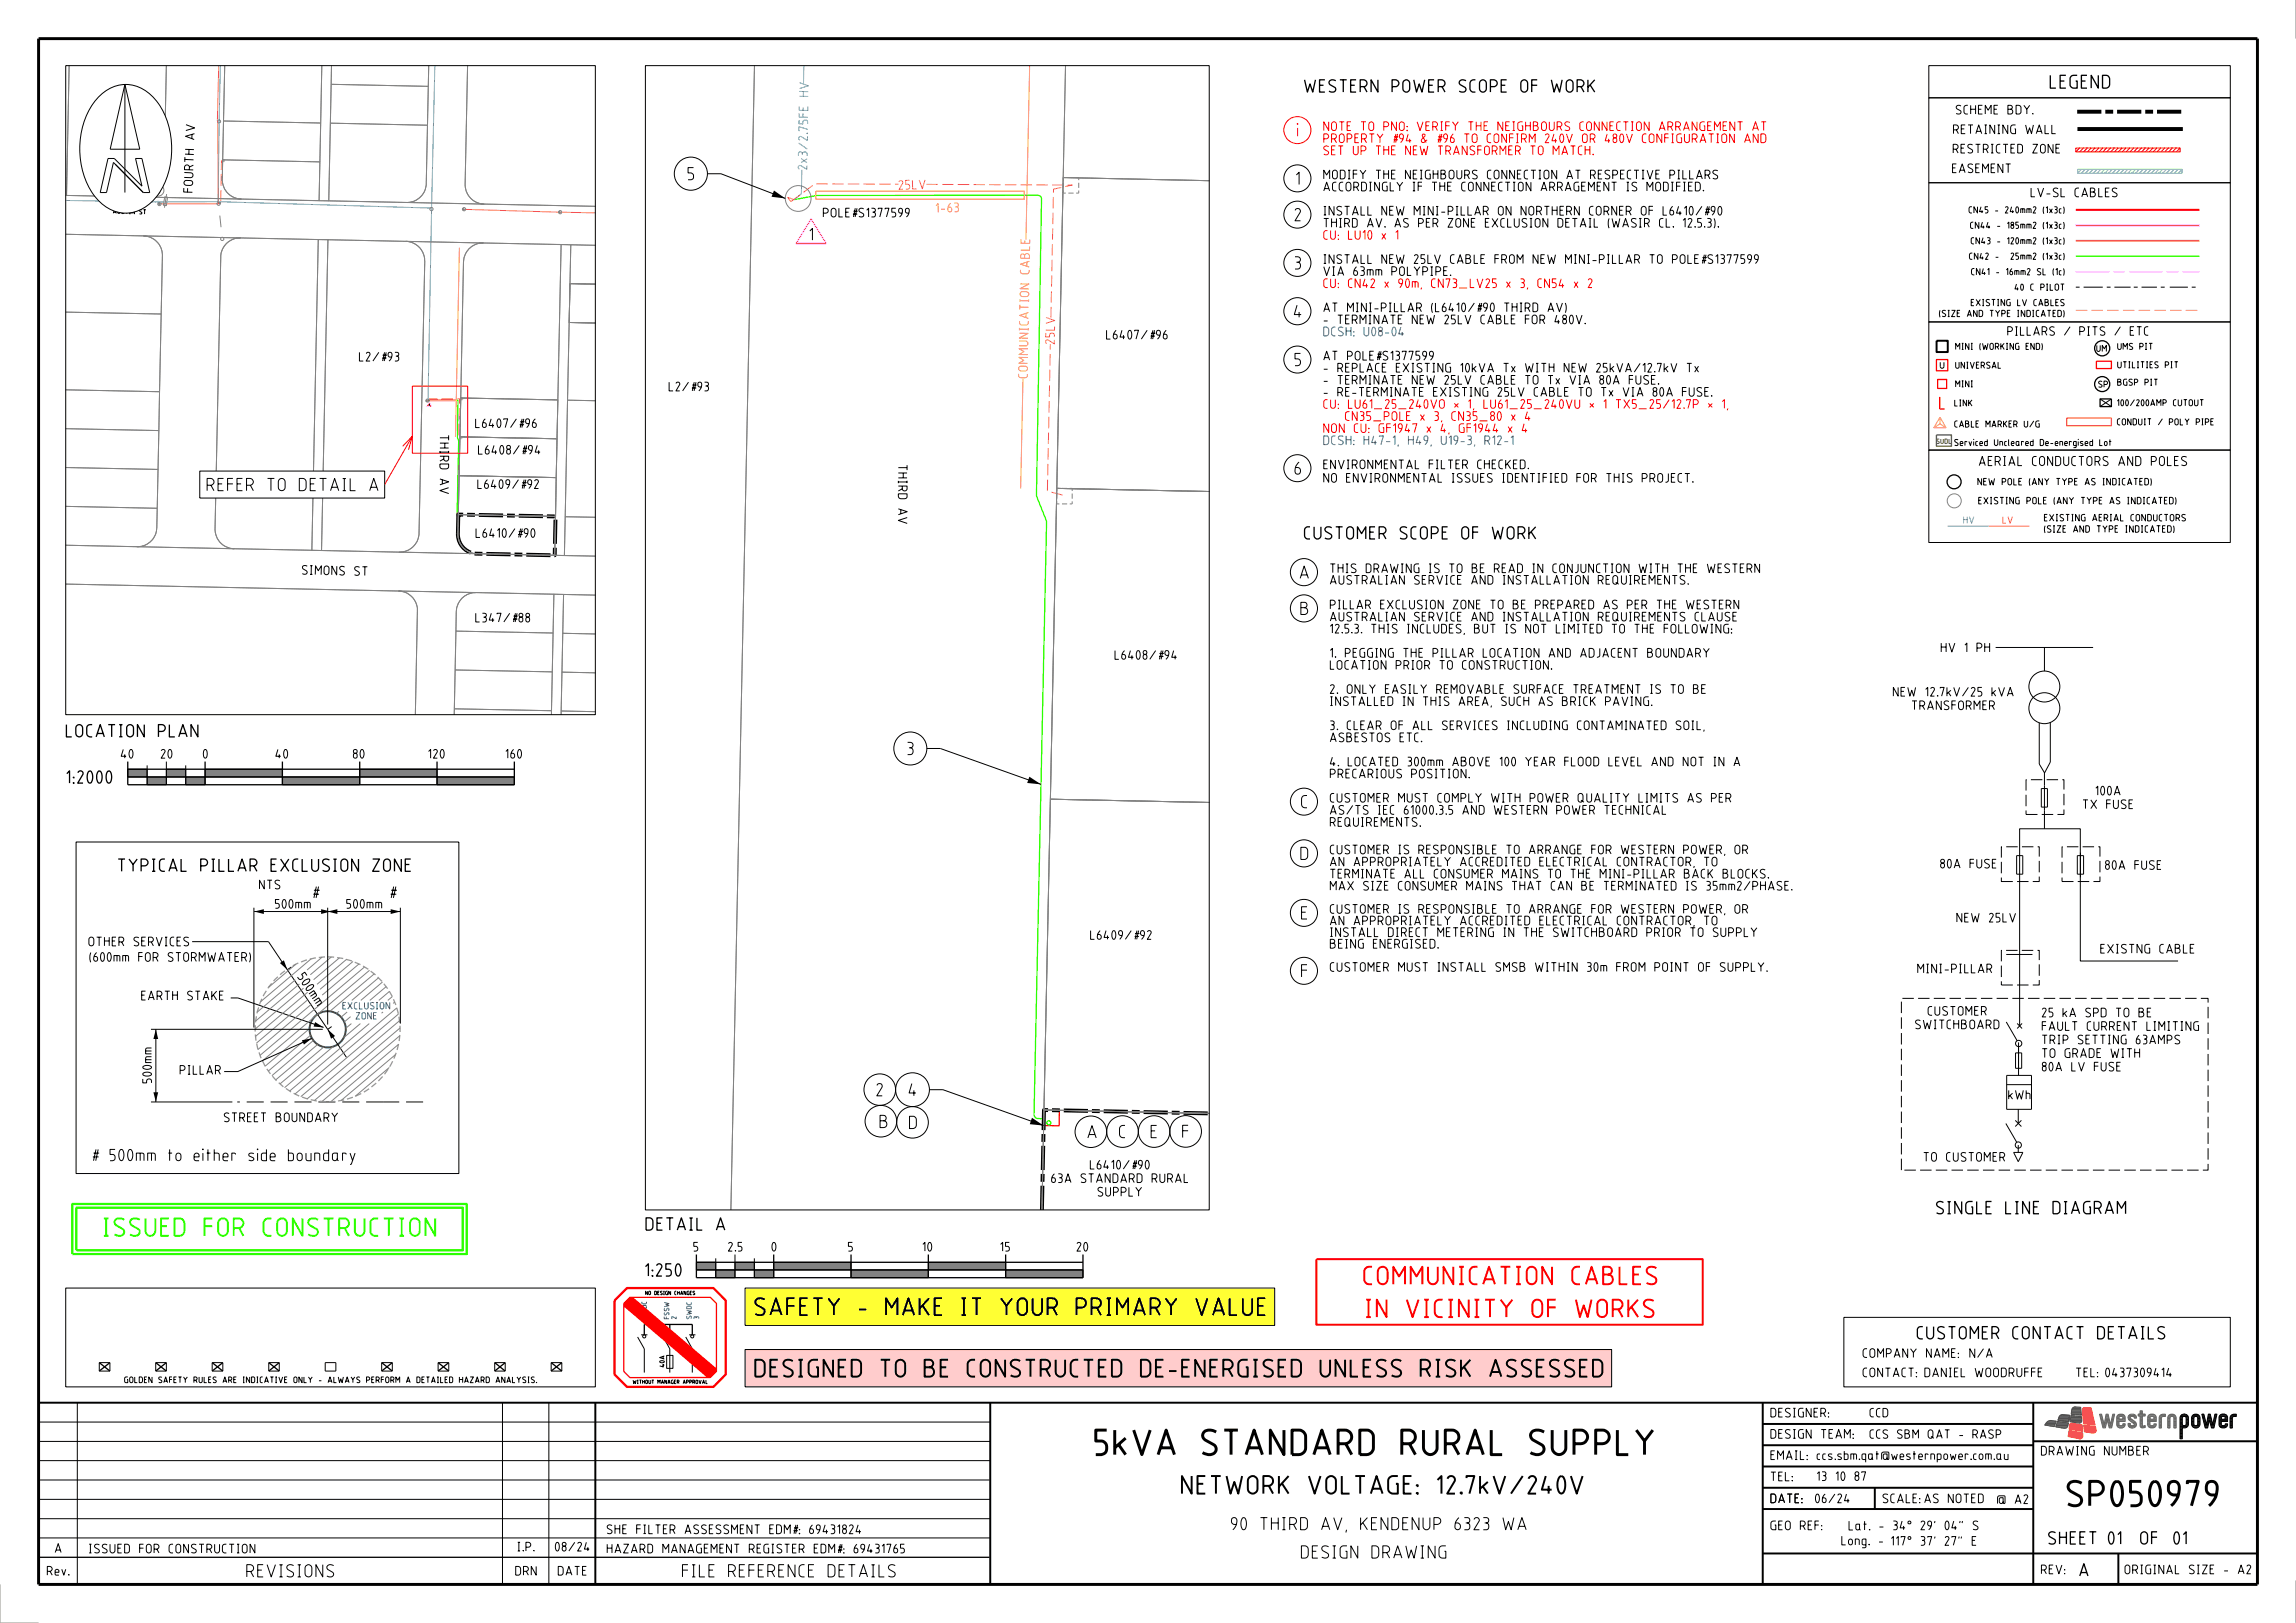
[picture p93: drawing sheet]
<svg xmlns="http://www.w3.org/2000/svg" width="594mm" height="420mm" viewBox="0 0 594 420" stroke-linecap="round" stroke-linejoin="round" font-family="sans-serif">
<defs><g id="words">
<g font-size="7">
<text x="275.3" y="376.7">5kVA STANDARD RURAL SUPPLY</text>
<text x="532.3" y="390">SP050979</text>
</g>
<text font-size="5" fill="#3f0" x="26.6" y="320">ISSUED FOR CONSTRUCTION</text>
<g font-size="5" fill="#f00">
<text x="352.7" y="332.6">COMMUNICATION CABLES</text>
<text x="353.2" y="341.1">IN VICINITY OF WORKS</text>
</g>
<text font-size="5" x="290.8" y="386.7">NETWORK VOLTAGE: 12.7kV/240V</text>
<g font-size="4.8">
<text x="195.2" y="340.6">SAFETY - MAKE IT YOUR PRIMARY VALUE</text>
<text x="195.2" y="356.5">DESIGNED TO BE CONSTRUCTED DE-ENERGISED UNLESS RISK ASSESSED</text>
</g>
<text font-size="3.6" x="530.3" y="23">LEGEND</text>
<g font-size="3.5">
<text x="337.3" y="24">WESTERN POWER SCOPE OF WORK</text>
<text x="177.9" y="46.7">5</text>
<text x="335.2" y="47.9">1</text>
<text x="334.9" y="57.3">2</text>
<text x="334.9" y="69.8">3</text>
<text x="334.7" y="82.3">4</text>
<text x="334.9" y="94.8">5</text>
<text x="334.9" y="122.9">6</text>
<text x="53.4" y="127.2">REFER TO DETAIL A</text>
<text x="337.3" y="139.7">CUSTOMER SCOPE OF WORK</text>
<text x="336.2" y="149.8">A</text>
<text x="336.4" y="159.2">B</text>
<text x="17" y="190.8">LOCATION PLAN</text>
<text x="234.6" y="195.4">3</text>
<text x="17.1" y="202.8">1:2000</text>
<text x="336.6" y="209.2">C</text>
<text x="30.4" y="225.6">TYPICAL PILLAR EXCLUSION ZONE</text>
<text x="336.4" y="222.6">D</text>
<text x="336.6" y="238">E</text>
<text x="336.6" y="253">F</text>
<text x="226.7" y="283.7">2</text>
<text x="235" y="283.7">4</text>
<text x="227.5" y="292">B</text>
<text x="235.1" y="292.2">D</text>
<text x="281.3" y="294.6">A</text>
<text x="289.5" y="294.6">C</text>
<text x="297.6" y="294.6">E</text>
<text x="305.8" y="294.5">F</text>
<text x="500.9" y="314.3">SINGLE LINE DIAGRAM</text>
<text x="167" y="318.5">DETAIL A</text>
<text x="166.8" y="330.4">1:250</text>
<text x="495.9" y="346.6">CUSTOMER CONTACT DETAILS</text>
<text x="302.1" y="396.1">90 THIRD AV, KENDENUP 6323 WA</text>
<text x="529.9" y="399.7">SHEET</text>
<text x="545.3" y="399.7">01</text>
<text x="555.2" y="399.7">OF01</text>
<text x="321.1" y="403.4">DESIGN DRAWING</text>
<text x="537.9" y="408">A</text>
<text x="63.7" y="408.2">REVISIONS</text>
<text x="176.4" y="408.2">FILE REFERENCE DETAILS</text>
</g>
<text font-size="3.5" fill="#f00" x="335.5" y="35.4">i</text>
<g font-size="3.3">
<text x="209.3" y="62.3">1</text>
<text x="80.7" y="232.5">#</text>
<text x="100.7" y="232.5">#</text>
<text x="23.7" y="300.5"># 500mm to either side boundary</text>
</g>
<text font-size="2.6" x="511.9" y="120.6">AERIAL CONDUCTORS AND POLES</text>
<g font-size="2.5" fill="#39f">
<text x="209.2" y="25.1" transform="rotate(-89 209.2 25.1)">HV</text>
<text x="209.1" y="32.2" transform="rotate(-89 209.1 32.2)">5 FE</text>
<text x="208.9" y="44" transform="rotate(-89 208.9 44)">2 x 3 / 2 .7</text>
</g>
<g font-size="2.5">
<text x="506" y="29.6">SCHEME BDY.</text>
<text x="505.3" y="34.7">RETAINING WALL</text>
<text x="50.4" y="36.2" transform="rotate(-88 50.4 36.2)">A V</text>
<text x="505.2" y="39.7">RESTRICTED ZONE</text>
<text x="342.4" y="46.4">MODIFY THE NEIGHBOURS CONNECTION AT RESPECTIVE PILLARS</text>
<text x="505" y="44.8">EASEMENT</text>
<text x="49.9" y="49.9" transform="rotate(-88 49.9 49.9)">FOURT H</text>
<text x="342.4" y="49.5">ACCORDINGLY IF THE CONNECTION ARRAGEMENT IS MODIFIED.</text>
<text x="525.3" y="51.1">LV-SL CABLES</text>
<text x="212.9" y="56.3">POLE#S1377599</text>
<text x="342.4" y="58.9">THIRD AV. AS PER ZONE EXCLUSION DETAIL (WASIR CL. 12.5.3).</text>
<text x="342.4" y="55.8">INSTALL NEW MINI-PILLAR ONNORTHERN CORNER OF L6410/#90</text>
<text x="342.4" y="71.4">VIA 63mm POLYPIPE.</text>
<text x="342.4" y="68.3">INSTALL NEW 25LV CABLE FROM NEW MINI-PILLAR TO POLE#S1377599</text>
<text x="342.4" y="83.9">- TERMINATE NEW 25LV CABLE FOR 480V.</text>
<text x="342.4" y="80.8">AT MINI-PILLAR (</text>
<text x="371.2" y="80.8">L6410/#90THIRD AV)</text>
<text x="286.1" y="87.9">L6407/#96</text>
<text x="92.9" y="93.5">L2/#93</text>
<text x="342.4" y="93.3">AT POLE#S1377599</text>
<text x="173" y="101.3">L2/#93</text>
<text x="342.4" y="99.5">- TERMINATE NEW 25LV CABLE TO Tx VIA 80A FUSE.</text>
<text x="342.4" y="96.4">- REPLACE EXISTING 10kVA Tx WITH NEW 25kVA/12.7kV Tx</text>
<text x="342.4" y="102.7">- RE-TERMINATE EXISTING 25LV CABLE TO Tx VIA 80A FUSE.</text>
<text x="113.7" y="112.6" transform="rotate(90 113.7 112.6)">THI</text>
<text x="122.9" y="110.8">L6407/#96</text>
<text x="113.7" y="117.9" transform="rotate(90 113.7 117.9)">RD AV</text>
<text x="123.7" y="117.6">L6408/#94</text>
<text x="232.3" y="120.3" transform="rotate(90 232.3 120.3)">THI</text>
<text x="232.3" y="125.7" transform="rotate(90 232.3 125.7)">RD AV</text>
<text x="342.4" y="124.9">NO ENVIRONMENTAL ISSUES IDENTIFIED FOR THIS PROJECT.</text>
<text x="342.4" y="121.4">ENVIRONMENTAL FILTER CHECKED.</text>
<text x="123.5" y="126.5">L6409/#92</text>
<text x="123" y="139.2">L6410/#90</text>
<text x="78.1" y="148.7" transform="rotate(1 78.1 148.7)">S I MONS</text>
<text x="91.6" y="149" transform="rotate(1 91.6 149)">S T</text>
<text x="344.1" y="148.3">THIS DRAWING IS TO BE READ IN CONJUNCTION WITH THE WESTERN</text>
<text x="344.1" y="151.3">AUSTRALIAN SERVICE AND INSTALLATION REQUIREMENTS.</text>
<text x="123" y="161.1">L347/#88</text>
<text x="344.1" y="160.8">AUSTRALIAN SERVICE AND INSTALLATION REQUIREMENTS CLAUSE</text>
<text x="344.1" y="157.7">PILLAR EXCLUSION ZONE TO BE PREPARED AS PER THE WESTERN</text>
<text x="344.1" y="163.9">12.5.3. THIS INCLUDES, BUT IS NOT LIMITED TO THE FOLLOWING:</text>
<text x="288.3" y="170.7">L6408/#94</text>
<text x="344.1" y="173.3">LOCATION PRIOR TO CONSTRUCTION.</text>
<text x="344.1" y="170.2">1. PEGGING THE PILLAR LOCATION AND ADJACENT BOUNDARY</text>
<text x="502.1" y="168.8">HV 1 PH</text>
<text x="344.1" y="179.6">2. ONLY EASILY REMOVABLE SURFACE TREATMENT IS TO BE</text>
<text x="344.1" y="182.7">INSTALLED IN THIS AREA, SUCH AS BRICK PAVING.</text>
<text x="489.7" y="180.3">NEW 12.7kV/25 kVA</text>
<text x="494.6" y="183.8">TRANSFORMER</text>
<text x="344.1" y="188.9">3. CLEAR OF ALL SERVICES INCLUDING CONTAMINATED SOIL,</text>
<text x="31.3" y="196.3">40</text>
<text x="41.6" y="196.3">20</text>
<text x="52.5" y="196.3">0</text>
<text x="71.3" y="196.3">40</text>
<text x="91.3" y="196.3">80</text>
<text x="110.8" y="196.3">120</text>
<text x="130.8" y="196.3">160</text>
<text x="344.1" y="192.1">ASBESTOS ETC.</text>
<text x="344.1" y="201.4">PRECARIOUS POSITION.</text>
<text x="344.1" y="198.3">4. LOCATED 300mm ABOVE 100 YEAR FLOOD LEVEL AND NOT IN A</text>
<text x="344.1" y="207.7">CUSTOMER MUST COMPLY WITH POWER QUALITY LIMITS AS PER</text>
<text x="538.8" y="209.4">TX FUSE</text>
<text x="542.1" y="205.9">100A</text>
<text x="344.1" y="214">REQUIREMENTS.</text>
<text x="344.1" y="210.8">AS/TS IEC 61000.3.5 AND WESTERN POWER TECHNICAL</text>
<text x="344.1" y="221.1">CUSTOMER IS RESPONSIBLE TO ARRANGE FOR WESTERN POWER, OR</text>
<text x="344.1" y="227.3">TERMINATE ALL CONSUMER MAINS TO THE MINI-PILLAR BACK BLOCKS.</text>
<text x="344.1" y="224.2">AN APPROPRIATELY ACCREDITED ELECTRICAL CONTRACTOR, TO</text>
<text x="501.9" y="224.7">80A FUSE</text>
<text x="544.6" y="225.1">80A FUSE</text>
<text x="67" y="230.1">NTS</text>
<text x="344.1" y="230.5">MAX SIZE CONSUMER MAINS THAT CAN BE TERMINATED IS 35mm2/PHASE.</text>
<text x="71.1" y="235.1">500mm</text>
<text x="89.6" y="235.1">500mm</text>
<text x="344.1" y="239.5">AN APPROPRIATELY ACCREDITED ELECTRICAL CONTRACTOR, TO</text>
<text x="344.1" y="236.5">CUSTOMER IS RESPONSIBLE TO ARRANGE FOR WESTERN POWER, OR</text>
<text x="506.2" y="238.7">NEW 25LV</text>
<text x="22.9" y="244.9">OTHER SERVICES</text>
<text x="282" y="243.2">L6409/#92</text>
<text x="344.1" y="245.5">BEING ENERGISED.</text>
<text x="344.1" y="242.5">INSTALL DIRECT METERING IN THE SWITCHBOARD PRIOR TO SUPPLY</text>
<text x="23.1" y="248.9">(600mm FOR STORMWATER)</text>
<text x="344.1" y="251.5">CUSTOMER MUST INSTALL SMSB WITHIN 30m FROM POINT OF SUPPLY.</text>
<text x="496" y="251.9">MINI-PILLAR</text>
<text x="543.4" y="246.8">EXISTNG CABLE</text>
<text x="76.8" y="252.8" transform="rotate(56 76.8 252.8)">5</text>
<text x="77.8" y="254.3" transform="rotate(56 77.8 254.3)">0</text>
<text x="78.8" y="255.7" transform="rotate(56 78.8 255.7)">0 mm</text>
<text x="36.5" y="258.9">EARTH STAKE</text>
<text x="498.7" y="262.8">CUSTOMER</text>
<text x="528.2" y="263.3">25 kA SPD TO BE</text>
<text x="495.5" y="266.3">SWITCHBOARD</text>
<text x="528.2" y="266.8">FAULT CURRENT LIMITING</text>
<text x="528.2" y="273.8">TO GRADE WITH</text>
<text x="528.2" y="270.3">TRIP SETTING 63AMPS</text>
<text x="39.3" y="280.3" transform="rotate(-90 39.3 280.3)">500mm</text>
<text x="46.5" y="278.1">PILLAR</text>
<text x="528.2" y="277.3">80A LV FUSE</text>
<text x="519.6" y="284.5">kWh</text>
<text x="57.9" y="290.4">STREET BOUNDARY</text>
<text x="282" y="302.6">L6410/#90</text>
<text x="497.6" y="300.6">TO CUSTOMER</text>
<text x="271.9" y="306.1">63A STANDARD RURAL</text>
<text x="283.9" y="309.6">SUPPLY</text>
<text x="179.4" y="323.9">5</text>
<text x="188.3" y="323.9">2.5</text>
<text x="199.6" y="323.9">0</text>
<text x="219.4" y="323.9">5</text>
<text x="238.6" y="323.9">10</text>
<text x="258.8" y="323.9">15</text>
<text x="278.5" y="323.9">20</text>
<text x="481.9" y="351.4">COMPANY NAME: N/A</text>
<text x="481.9" y="356.4">CONTACT:DANIEL WOODRUFFE</text>
<text x="537" y="356.4">TEL:0437309414</text>
<text x="458" y="366.8">DESIGNER:</text>
<text x="458" y="377.8">EMAIL:ccs.sbm.qat@westernpower.com.au</text>
<text x="458" y="372.3">DESIGN TEAM:</text>
<text x="528" y="376.7">DRAWING NUMBER</text>
<text x="458" y="383.3">TEL:</text>
<text x="470" y="383.2">13 10 87</text>
<text x="458" y="389">DATE: 06/24</text>
<text x="458" y="389">DATE:</text>
<text x="487" y="389">SCALE:</text>
<text x="497.8" y="389">AS NOTED</text>
<text x="516.6" y="389.2">@ A2</text>
<text x="458" y="396">GEO REF:</text>
<text x="14.2" y="401.9">A</text>
<text x="23" y="402">ISSUED FOR CONSTRUCTION</text>
<text x="133.8" y="401.5">I.P.</text>
<text x="143.6" y="401.5">08/24</text>
<text x="157" y="397">SHE FILTER ASSESSMENT EDM#: 69431824</text>
<text x="157" y="402">HAZARD MANAGEMENT REGISTER EDM#: 69431765</text>
<text x="476.4" y="399.9">Long. -117° 37' 27&quot; E</text>
<text x="478.2" y="396">Lat. -34° 29' 04&quot; S</text>
<text x="12.1" y="407.7">Rev.</text>
<text x="133.3" y="407.7">DRN</text>
<text x="144.3" y="407.7">DATE</text>
<text x="528" y="407.4">REV:</text>
<text x="549.6" y="407.4">ORIGINAL SIZE - A2</text>
</g>
<g font-size="2.5" fill="#f00">
<text x="342.4" y="33.9">NOTE TO PNO: VERIFY THE NEIGHBOURS CONNECTION ARRANGEMENT AT</text>
<text x="342.4" y="40.2">SET UP THE NEW TRANSFORMER TO MATCH.</text>
<text x="342.4" y="37">PROPERTY #94 &amp; #96 TO CONFIRM 240V OR 480V CONFIGURATION AND</text>
<text x="342.4" y="62">CU: LU10 x 1</text>
<text x="342.4" y="74.5">CU: CN42 x 90m, CN73_LV25 x 3, CN54 x 2</text>
<text x="342.4" y="105.8">CU: LU61_25_240VO * 1, LU61_25_240VU * 1 TX5_25/12.7P * 1,</text>
<text x="342.4" y="112">NON CU: GF1947 x 4, GF1944 x 4</text>
<text x="345.4" y="108.9">CN35_POLE x 3, CN35_80 x 4</text>
</g>
<g font-size="2.5" fill="#f66">
<text x="232.5" y="49.1" transform="rotate(-2 232.5 49.1)">2</text>
<text x="234.2" y="49.1" transform="rotate(-2 234.2 49.1)">5 LV</text>
<text x="272.9" y="89.1" transform="rotate(-89 272.9 89.1)">2</text>
<text x="272.9" y="87.3" transform="rotate(-89 272.9 87.3)">5 LV</text>
</g>
<g font-size="2.5" fill="#ffa032">
<text x="242.1" y="55.1" transform="rotate(-2 242.1 55.1)">1- 6</text>
<text x="246.9" y="54.9" transform="rotate(-2 246.9 54.9)">3</text>
<text x="266.4" y="71" transform="rotate(-89 266.4 71)">CA B LE</text>
<text x="265.9" y="97.9" transform="rotate(-89 265.9 97.9)">COMMUNI CA T I ON</text>
</g>
<g font-size="2.5" fill="#0028fa">
<text x="342.4" y="87">DCSH: U08-04</text>
<text x="342.4" y="115.2">DCSH: H47-1, H49, U19-3, R12-1</text>
</g>
<g font-size="2.4">
<text x="519.3" y="86.9">PILLARS / PITS / ETC</text>
<text x="483.7" y="366.8">CCD</text>
<text x="483.7" y="372.3">CCS SBM QAT - RASP</text>
</g>
<g font-size="1.9">
<text x="511.6" y="125.6">NEW POLE (ANY TYPE AS INDICATED)</text>
<text x="511.8" y="130.5">EXISTING POLE (ANY TYPE AS INDICATED)</text>
<text x="528.8" y="137.8">(SIZE AND TYPE INDICATED)</text>
<text x="528.8" y="134.9">EXISTING AERIAL CONDUCTORS</text>
</g>
<text font-size="1.9" fill="#39f" x="507.9" y="135.5">HV</text>
<text font-size="1.9" fill="#f66" x="518.1" y="135.5">LV</text>
<g font-size="1.9" fill="#0028fa">
<text x="88.6" y="261.2">EXCLUSION</text>
<text x="92" y="263.8">ZONE</text>
</g>
<g font-size="1.8">
<text x="509.3" y="55.2">CN45 - 240mm2 (1x3c)</text>
<text x="509.7" y="59.2">CN44 - 185mm2 (1x3c)</text>
<text x="509.9" y="63.2">CN43 - 120mm2 (1x3c)</text>
<text x="509.4" y="67.2">CN42 -</text>
<text x="510" y="71.2">CN41 - 16mm2 SL (1c)</text>
<text x="519.1" y="67.2">25mm2 (1x3c)</text>
<text x="521.2" y="75.2">40 C PILOT</text>
<text x="501.7" y="82">(SIZE AND TYPE INDICATED)</text>
<text x="509.9" y="79.2">EXISTING LV CABLES</text>
<text x="505.9" y="95.4">UNIVERSAL</text>
<text x="505.9" y="90.5">MINI (WORKING END)</text>
<text x="542.4" y="91">UM</text>
<text x="547.8" y="90.5">UMS PIT</text>
<text x="547.8" y="95.3">UTILITIES PIT</text>
<text x="505.9" y="100.2">MINI</text>
<text x="542.9" y="100.3">SP</text>
<text x="547.8" y="99.8">BGSP PIT</text>
<text x="505.6" y="105.2">LINK</text>
<text x="547.7" y="105.1">100/200AMP CUTOUT</text>
<text x="505.6" y="110.6">CABLE MARKER U/G</text>
<text x="547.7" y="110">CONDUIT / POLY PIPE</text>
<text x="505.6" y="115.4">Serviced Uncleared De-energised Lot</text>
</g>
<text font-size="1.6" x="32.2" y="357.9">GOLDEN SAFETY RULES ARE INDICATIVE ONLY - ALWAYS PERFORM A DETAILED HAZARD ANALYSIS.</text>
<text font-size="1.3" fill="#329932" x="501" y="114.8">SUDL</text>
<g font-size="1.3" fill="#0028fa">
<text x="167.3" y="341.1" transform="rotate(-90 167.3 341.1)">SWDC</text>
<text x="169.2" y="341.1" transform="rotate(-90 169.2 341.1)">1</text>
<text x="173.1" y="341.3" transform="rotate(-90 173.1 341.3)">FSSW</text>
<text x="175" y="341.3" transform="rotate(-90 175 341.3)">2</text>
<text x="178.9" y="341.3" transform="rotate(-90 178.9 341.3)">SWDC</text>
<text x="180.8" y="341.3" transform="rotate(-90 180.8 341.3)">3</text>
</g>
<text font-size="1.3" x="171.9" y="353.8" transform="rotate(-90 171.9 353.8)">40A</text>
<g font-size="1.2">
<text x="29.3" y="55.3" transform="rotate(1 29.3 55.3)">A US T I N</text>
<text x="36" y="55.4" transform="rotate(1 36 55.4)">S T</text>
</g>
<g font-size="1">
<text x="167" y="335.1">NO DESIGN CHANGES</text>
<text x="163.7" y="358.1">WITHOUT MANAGER APPROVAL</text>
</g>
<text font-size=".4" x="111" y="105">1</text>
</g></defs>
<path d="M17 333.3h137v25.6h-137zM25.7 352.6h2.7v2.2h-2.7zM40.3 352.6h2.7v2.2h-2.7zM54.9 352.6h2.7v2.2h-2.7zM69.5 352.6h2.7v2.2h-2.7zM84.1 352.6h2.8v2.2h-2.8zM98.7 352.6h2.8v2.2h-2.8zM113.3 352.6h2.8v2.2h-2.8zM128 352.6h2.7v2.2h-2.7zM142.6 352.6h2.7v2.2h-2.7zM179.1 349.1v6.1" fill="none" stroke="#000" stroke-width=".26"/>
<path d="M491.9 302.8v-44.4h79.4v44.4h-79.4" fill="none" stroke="#000" stroke-width=".26" stroke-dasharray="3 1.1" stroke-linecap="butt"/>
<path d="M166.7 342.7h12.4" fill="none" stroke="#000" stroke-width=".34"/>
<path d="M53.1 199.1h20v2h-20z" fill="#828282"/>
<path d="M53.1 199.1h20v2h-20z" fill="none" stroke="#000" stroke-width=".26"/>
<path d="M73.1 201.1h20v2h-20z" fill="#828282"/>
<path d="M73.1 201.1h20v2h-20z" fill="none" stroke="#000" stroke-width=".26"/>
<path d="M93.1 199.1h20v2h-20z" fill="#828282"/>
<path d="M93.1 199.1h20v2h-20z" fill="none" stroke="#000" stroke-width=".26"/>
<path d="M113.1 201.1h20v2h-20z" fill="#828282"/>
<path d="M113.1 201.1h20v2h-20z" fill="none" stroke="#000" stroke-width=".26"/>
<path d="M48 201.1h5.1v2h-5.1z" fill="#828282"/>
<path d="M48 201.1h5.1v2h-5.1z" fill="none" stroke="#000" stroke-width=".26"/>
<path d="M43 199.1h5v2h-5z" fill="#828282"/>
<path d="M43 199.1h5v2h-5z" fill="none" stroke="#000" stroke-width=".26"/>
<path d="M38.1 201.1h4.9v2h-4.9z" fill="#828282"/>
<path d="M38.1 201.1h4.9v2h-4.9z" fill="none" stroke="#000" stroke-width=".26"/>
<path d="M33.1 199.1h5v2h-5z" fill="#828282"/>
<path d="M33.1 199.1h5v2h-5z" fill="none" stroke="#000" stroke-width=".26"/>
<path d="M200.2 326.7h20v1.9h-20z" fill="#828282"/>
<path d="M200.2 326.7h20v1.9h-20z" fill="none" stroke="#000" stroke-width=".26"/>
<path d="M220.2 328.6h20v2h-20z" fill="#828282"/>
<path d="M220.2 328.6h20v2h-20z" fill="none" stroke="#000" stroke-width=".26"/>
<path d="M240.2 326.7h20v1.9h-20z" fill="#828282"/>
<path d="M240.2 326.7h20v1.9h-20z" fill="none" stroke="#000" stroke-width=".26"/>
<path d="M260.2 328.6h20v2h-20z" fill="#828282"/>
<path d="M260.2 328.6h20v2h-20z" fill="none" stroke="#000" stroke-width=".26"/>
<path d="M195.2 328.6h5v2h-5z" fill="#828282"/>
<path d="M195.2 328.6h5v2h-5z" fill="none" stroke="#000" stroke-width=".26"/>
<path d="M190.1 326.7h5.1v1.9h-5.1z" fill="#828282"/>
<path d="M190.1 326.7h5.1v1.9h-5.1z" fill="none" stroke="#000" stroke-width=".26"/>
<path d="M185.2 328.6h4.9v2h-4.9z" fill="#828282"/>
<path d="M185.2 328.6h4.9v2h-4.9z" fill="none" stroke="#000" stroke-width=".26"/>
<path d="M180.2 326.7h5v1.9h-5z" fill="#828282"/>
<path d="M180.2 326.7h5v1.9h-5zM477 340.9h100v18h-100z" fill="none" stroke="#000" stroke-width=".26"/>
<path d="M118.6 133.2h.5v.4h-.5zM270.1 287.2l4 .2-.1 3.9h-4z" fill="none" stroke="#f00" stroke-width=".34"/>
<g fill="none" stroke="#28ff00" stroke-width=".34">
<path d="M205.5 51.7l5.8-1.1 57.2-.1a.98 .98 0 0 1 1 1.1l-1.4 76.5 2.7 7-3.3 153.3a1.01 1.01 0 0 0 .9 1l1.6 .1M110.5 103.7l.7-.1 7.3 .1-.2 9.6 .4 .8-.4 19.2 .3 .1"/>
<circle cx="118.7" cy="133.5" r=".07"/>
<circle cx="271.4" cy="290.6" r=".53"/>
</g>
<path d="M209.8 56.7l3.9 6.3h-7.7zM111.1 104.3l.4 .8h-.9z" fill="none" stroke="#f0f" stroke-width=".34"/>
<path d="M266.4 17l-2.3 109.5M118.9 64.1l-1.1 48.9" fill="none" stroke="#ffa032" stroke-width=".26"/>
<path d="M118.5 138.2l.1-5 25.1 .4-.2 10.1-20.1-.4a5 5 0 0 1-4.9-5.1M269.6 313.1l.5-25.9 42.7 .9" fill="none" stroke="#000" stroke-width="1" stroke-dasharray="6.3 1 2 1" stroke-linecap="butt"/>
<path d="M211.1 49.5h53.9v2.1h-53.9zM111.2 103.4h6.7v.3h-6.7z" fill="none" stroke="#ffa032" stroke-width=".34"/>
<g fill="none" stroke="#828282" stroke-width=".26">
<path d="M17.9 17l-.7 33.6 20.1 .4a5.1 5.1 0 0 0 5.1-4.9l.6-29.1-.6 29.1a5.1 5.1 0 0 1-5.1 4.9l25.1 .5a5.1 5.1 0 0 1-4.9-5.1l.6-29.4-.3 14.3 25.2 .5 .3-14.8-.7 34.9 2.5 .1 .7-35-.1 4.8 25.1 .5 .1-5.3-.6 30.5a5.1 5.1 0 0 1-5.1 4.9l20.1 .4a5.1 5.1 0 0 1-5-5.1l.7-30.7-.7 30.7a5.1 5.1 0 0 0 5 5.1l28.7 .6-137-2.8h.2zM195.2 17l-6.1 296.1M275.7 17l-6.1 296.1 .5-25.9 42.7 .9-42.7-.9 1.6-80.4 41.1 .9-41.1-.9 1.7-80.4 39.4 .8-39.4-.8 1.7-80.5 37.7 .9-37.7-.9zM57.8 31.3l25.2 .5-.2 10.1-25.2-.5zM85.5 31.9l25.1 .5-.3 15.1a5.1 5.1 0 0 1-5.1 4.9l-20.1-.4zM85.7 21.8l25.1 .5-.2 10.1-25.1-.5zM41.1 52.6h.2v.3h-.2zM41.3 48.5a.49 .49 0 0 0-.5-.1 .49 .49 0 0 0-.3 .5l.6 .5a.48 .48 0 0 1 .1 .7 .48 .48 0 0 1-.7-.1M42.6 50.9l.8 .1-.4 2.2-.7-.1zM43.1 50.2l-.6 3.5M56.8 52.4h.2v.2h-.2zM56.9 55.8l.3 3"/>
<path d="M57.5 41.5v.2M57.5 41.8h.1M57.6 41.4l25.2 .5-.3 10-20.1-.4a5.1 5.1 0 0 1-4.9-5.1zM57.6 41.3l-.1 .1M57.7 41.3h.2M57.7 41.8h.2M58 41.3v.1M58 41.5v.2M58 41.8h.1M119.7 54h.3v.3h-.3zM275.1 47.3v1.3M275.1 49.3v.7h.6"/>
<path d="M275.7 45.9h-.6v.7M276.4 45.9h1.3M276.4 50h1.3M278.4 45.9h.7v.7M279.1 47.3v1.3M279.1 49.3v.7h-.7M17 60.6l137 2.9-6.3-.2-.2 10.1 6.5 .1-6.5-.1-.3 10 6.8 .2-6.8-.2-.4 20.2 7.2 .1-7.2-.1-.6 30.1 7.8 .2-7.8-.2-.2 10.1 8 .1-137-2.8 18.4 .4a5.1 5.1 0 0 0 5.2-5l.1-5-23.7-.5 23.7 .5 .2-10-23.9-.5 23.9 .5 .2-10.1-24.1-.5 24.1 .5 .2-10-24.3-.5 24.3 .5 .4-20.1-24.7-.5 24.7 .5 .3-15.1a5.1 5.1 0 0 0-4.9-5.2zM37.1 61l25.1 .6a4.9 4.9 0 0 0-5.1 4.9l-1.5 70.4a5.1 5.1 0 0 0 5 5.1l-25.2-.5a5.1 5.1 0 0 0 5.2-5l1.4-70.3a5.1 5.1 0 0 0-4.9-5.2zM58.6 63l1.5-1 1.8-.4 20.4 .4-1.6 80.4-20.1-.4a5.1 5.1 0 0 1-5-5.1l1.5-70.7 .5-1.8zM82.3 62h2.5l-1.6 80.5-2.5-.1zM84.8 62l20.2 .5a5.1 5.1 0 0 1 4.9 5.1l-1.5 70.4a5.1 5.1 0 0 1-5.1 4.9l-20.1-.4zM105 62.5l20.1 .4a5 5 0 0 0-5.2 4.9l-1.4 70.4a5 5 0 0 0 4.9 5.1l-20.1-.4a5.1 5.1 0 0 0 5.1-4.9l1.5-70.4a5.1 5.1 0 0 0-4.9-5.1z"/>
<path d="M121.5 64.3l1.5-1 1.5-.4 20.7 .4-.9 40.2-25.1-.5 .7-35.2 .5-2.1zM145.2 63.3h2.5l-1.7 80.5-2.5-.1zM110.3 103.6h.2v.3h-.2zM119 113h.1M119 113v.1M119 113.2v.2M119 113.4l.1 .1M119 113l25.1 .5-.2 10.1-25.1-.5zM119.2 113h.1M119.2 113.5h.1M119.2 103l25.1 .5-.2 10-25.1-.5zM119.2 103.1v.2"/>
<path d="M119.2 103.4l.1 .1M119.3 103l-.1 .1M119.4 103h.1M119.4 103.5h.1M119.4 113l.1 .1M119.5 113.2v.2M119.5 113.4l-.1 .1M119.6 103l.1 .1M119.7 103.1v.2M119.7 103.4l-.1 .1M118.6 133.2l25.1 .4-.2 10.1-20.1-.4a5 5 0 0 1-4.9-5.1zM118.8 123.1l25.1 .5-.2 10-25.1-.4z"/>
<path d="M273.4 126.4h.7M273.4 126.4v.7M273.4 127.7v1.4M273.4 129.7v.7h.7M274.7 126.4h1.4M274.7 130.4h1.4M276.8 126.4h.6v.7M277.4 127.7v1.4M277.4 129.7v.7h-.6M17 151.1l137 2.9-8.2-.2-.2 10.1 8.4 .2-8.4-.2-.2 10 8.6 .2-8.6-.2-.2 10.1 8.8 .2-8.8-.2v.9l.6-31.1h-2.5l-.6 31.1v-1l-25.2-.5v1.5l.5-26.6a5.1 5.1 0 0 1 5.2-5l-20.1-.4a5 5 0 0 1 4.9 5.2l-.5 26.8 .5-26.8a5 5 0 0 0-4.9-5.2zM119.4 155l1.4-1.1 1.5-.5 .9-.1 20.1 .5-.2 10-25.1-.5 .1-5.9 .6-1.5zM117.8 173.4l25.1 .5-.2 10-25.2-.5z"/>
<path d="M118 163.3l25.1 .5-.2 10.1-25.1-.5z"/>
<circle cx="56.7" cy="31.4" r=".41"/>
<circle cx="40.9" cy="49.2" r="1.49"/>
<circle cx="41.2" cy="52.8" r=".42"/>
<circle cx="56.6" cy="52.7" r=".41"/>
<circle cx="111.6" cy="54.1" r=".42"/>
<circle cx="120.1" cy="54.1" r=".42"/>
<circle cx="144.7" cy="54.9" r=".18"/>
<circle cx="144.9" cy="54.9" r=".42"/>
<circle cx="206.5" cy="51.4" r="3.3"/>
<circle cx="57.5" cy="61.8" r=".42"/>
<circle cx="110.6" cy="103.6" r=".42"/>
</g>
<path d="M57 17l-.3 14.3M112.5 17l-.8 36.9-55.3-1.7M208 17l-.7 33.1-1.8 1.6M56.7 31.3l-.3 .1M56.7 31.3l-.3 20.9M56.9 31.1l-.2 .2M17 51.9l23.4 .4 16-.1M40.7 52.3l.2-.3 .3 .3M56.3 52l.1 .2M56.4 52.2l.1 .3M111.7 53.9l-1 49.6-.2 .2" fill="none" stroke="#39f" stroke-width=".26"/>
<path d="M57.8 41.6h-.5l-.2 11.1h-.3l.1-.2M204.6 52.2l6.2-4.6 66.6 .3-4.8 1-1.6 78.2 4.1 1.1M110.4 103.8l.8-.6h8.3l-.6 .1-.2 9.8 .5 .2" fill="none" stroke="#f66" stroke-width=".26" stroke-dasharray="3 1.1" stroke-linecap="butt"/>
<path d="M56.6 17l-.4 14.3M56.2 31.3l.2 21.5 .1-.3M56.2 31.3l.2 .1M56.9 52.5l-.2 .3h-15.5M119.8 54.2l34.2 .9M205.5 51.7l-1.7-.6 .8 1.1M110.5 103.7l-.2-.1 .1 .2" fill="none" stroke="#f66" stroke-width=".26"/>
<path d="M192.8 333.3h137v9.7h-137z" fill="#ff3"/>
<path d="M192.8 333.3h137v9.7h-137z" fill="none" stroke="#000" stroke-width=".26"/>
<path d="M192.8 349.2h224.1v9.7h-224.1z" fill="#fcc"/>
<g fill="none" stroke="#000" stroke-width=".26">
<path d="M19.7 217.9h99v85.8h-99zM65.7 234.9v31M65.8 235.9h18.8M84.8 234.9v30.2M84.8 235.9h18.8M103.6 234.9v30M49.7 243.7h19.8l15.3 22.7M59.7 258.3h1.9l22.1 7.6M75.4 250.2l-1 .7M39.1 266.4h44.4M40.3 266.4v18.8M80.6 268.7l-19.1 8.6h-3.5"/>
<path d="M84.8 266.4l4.8 7.2M85.8 265.7l-1 .7M39.1 285.2h21M165 346l1.7 3.1v6.1M165.9 345.4h1.6M171.6 346l1.7 3.1v6.1M172.5 350.7h1.6v3.4h-1.6zM172.5 345.4h1.6M177.4 346l1.7 3.1M178.3 345.4h1.6M192.8 349.2h224.1v9.7h-224.1zM10 368h246.2"/>
<path d="M10 373h246.2M10 378h246.2M20 363v47M130 363v47M142 363v47M564 372.2h.6M564 372h.6M564 371.7h.6M564 371.6h.6M564 371.4h.6M564 371.1h.6M564 371h.6"/>
<path d="M564 370.8h.6M564 370.5h.6M564 370.4h.6M564 370.2h.6M564 369.9h.6M564 369.8h.6M564 369.6h.6M564 369.3h1.7M564 369.2h2M564 369h2.1M564 368.7h.7M564 368.6h.6"/>
<path d="M564 368.4h.6M564 368.1h.6M564 368h.6M564 367.8h.6M564 367.5h.6M564 367.3h.6M564 367.2h.6M564 366.9h.6M564 366.7h.6M564.1 366.6h.8M564.2 366.3h1.8M564.3 366.2a1.1 1.1 0 0 1 1.2-.2 1.1 1.1 0 0 1 .7 1v1.5a1.1 1.1 0 0 1-1.6 .9v2.9h-.6v-5.4z"/>
<path d="M564.4 366.1h1.4M564.6 366.7l.4-.1 .5 .1 .1 1.8-.2 .4-.8-.2zM564.9 366h.4M565.2 366.6h.9M565.5 368.7h.7M565.5 366.7h.7M565.6 368.6h.6M565.6 368.4h.6M565.6 368.1h.6M565.6 368h.6M565.6 367.8h.6M565.6 367.5h.6"/>
<path d="M565.6 367.3h.6M565.6 367.2h.6M565.6 366.9h.6M567 368.7h.6M567 368.5h.6M567 368.3h.6M567 368.1h.6M567 367.9h.6M567 367.7h.6M567 367.5h.6M567 367.3h.6M567 367.1h.6"/>
<path d="M567 366.9h.6M567 366.7h.7M567.1 368.9h.7M567.1 366.5h2M567.2 369.1h1.8M567.2 366.3h1.7M567.3 366.2a1.11 1.11 0 0 1 1.2-.2 1.11 1.11 0 0 1 .7 1v1.5a1.1 1.1 0 0 1-1.1 1 1.1 1.1 0 0 1-1.1-1v-1.6zM567.3 369.3h1.6M567.5 366.1h1.2M567.6 366.7l.4-.1 .5 .1 .1 1.8-.2 .4-.8-.2zM567.7 369.5h.8M568.4 368.9h.7"/>
<path d="M568.5 366.7h.6M568.5 368.7h.7M568.6 368.5h.6M568.6 368.3h.6M568.6 368.1h.6M568.6 367.9h.6M568.6 367.7h.6M568.6 367.5h.6M568.6 367.3h.6M568.6 367.1h.6M568.6 366.9h.6M569.6 366h.6l.6 2.7 .5-2.7h.5l.7 2.6 .5-2.6h.5l-.7 3.5h-.7l-.5-2.1-.5 2.1h-.6z"/>
<path d="M569.6 366h.6M569.7 366.2h.5M569.7 366.4h.6M569.8 366.6h.5M569.8 366.8h.6M569.9 367h.5M569.9 367.2h.6M570 367.4h.5M570.1 367.6h.5M570.1 367.8h.5M570.1 368h.6M570.2 368.2h.5"/>
<path d="M570.2 368.4h.6M570.3 368.6h1M570.3 368.8h1M570.4 369h.9M570.4 369.2h.8M570.5 369.4h.6M570.9 368.4h.5M570.9 368.2h.5M570.9 368h.6M571 367.8h.5M571 367.6h.5M571 367.4h1.2"/>
<path d="M571.1 367.2h1M571.1 367h1M571.2 366.8h.8M571.2 366.6h.8M571.3 366.4h.7M571.3 366.2h.6M571.3 366h.6M571.6 367.6h.6M571.7 367.8h.6M571.7 368h.6M571.8 368.2h.5M571.9 368.4h.5"/>
<path d="M571.9 368.6h1M572 368.8h.9M572 369h.9M572.1 369.2h.7M572.1 369.4h.7M572.5 368.4h.5M572.6 368.2h.5M572.6 368h.5M572.6 367.8h.5M572.7 367.6h.5M572.7 367.4h.5M572.8 367.2h.5"/>
<path d="M572.8 367h.5M572.8 366.8h.5M572.9 366.6h.5M572.9 366.4h.5M573 366.2h.5M573 366h.5M574.1 368.6h.6M574.1 368.2h.6M574.1 368h.6M574.1 367.8h2.2M574.1 367.6h2.2M574.1 367.2h.6"/>
<path d="M574.1 368.4h.6M574.1 367.4h2.2M574.1 367h.6M574.1 366.8h.6M574.1 366.6h.8M574.1 368.8h.6M574.1 369h2.1M574.2 366.4h2M574.3 369.2h1.8M574.3 366.2l.7-.2a1.03 1.03 0 0 1 1.3 .8v1.1h-1.6v.7l.1 .3h.6l.3-.1v-.3h.6a1.12 1.12 0 0 1-1 1 1.12 1.12 0 0 1-1.2-.9v-1.8zM574.4 366.2h1.6M574.5 369.4h1.4"/>
<path d="M574.7 366.7l.8-.1 .2 .7h-1zM574.7 366h.9M575.5 366.6h.7M575.6 368.8h.7M575.7 367.2h.6M575.7 367h.6M575.7 366.8h.6M575.7 368.6h.6M576.9 369.5h.6M576.9 369.3h.6M576.9 369.1h.6M576.9 368.9h.6"/>
<path d="M576.9 368.7h.6M576.9 368.5h.6M576.9 368.3h.6M576.9 368.1h.6M576.9 367.9h.6M576.9 367.7h.6M576.9 367.5h.6M576.9 367.3h.6M576.9 367.1h.6M576.9 366.9h.7M577 366.7h.7M577.1 366.5h1.5"/>
<path d="M577.1 366.4a1.44 1.44 0 0 1 1.5-.4v.6h-.8l-.3 .3v2.6h-.6v-2.6zM577.2 366.3h1.4M577.5 366.1h1.1M10 383h246M10 388h246.2M10 393h246.2M10 398h246.2"/>
<circle cx="166.7" cy="345.8" r=".41"/>
<circle cx="173.3" cy="345.8" r=".41"/>
<circle cx="179.1" cy="345.8" r=".4"/>
</g>
<path d="M162.2 333.3h22.4l3.1 3.2v19.2l-3.1 3.2h-22.4l-3.2-3.2v-19.2z" fill="none" stroke="#f00" stroke-width=".59"/>
<path d="M161.4 337.3l1.6-1.6h20.8l1.5 1.6v17.6l-1.5 1.6h-20.8l-1.6-1.6z" fill="none" stroke="#f00" stroke-width=".34"/>
<path d="M166.7 342.7v2.7M173.3 342.7v2.7M179.1 342.7v2.7M10 403h246" fill="none" stroke="#000" stroke-width=".34"/>
<g fill="none" stroke="#000" stroke-width=".51">
<path d="M10 363h574M154 363v47M256.2 363v47M456 363v47M456 368.5h70M456 374h70M456 379.5h70M526 363v47M526 373h58M456 385h70M456 390.5h70M485 385v5.5"/>
<path d="M456 402h128M548 402v8"/>
</g>
<path d="M10 10h574v400h-574z" fill="none" stroke="#000" stroke-width=".76" stroke-linecap="butt"/>
<g fill="none" stroke="#4d4d4d" stroke-width=".26">
<path d="M529 368.8h2.6M529.1 368.6h2.6M529.3 368.4h2.5M529.4 368.2h2.4M529.6 368l.2-.2a2.65 2.65 0 0 1 2.2 0l-.5 1.4-2.5-.4zM529.6 368h2.3M529.8 367.8h2.2M530.2 369h1.3M531.5 369.2h.1M531.9 369.1h3.1M532 369.3h2.8M532 368.9h3"/>
<path d="M532 368.7h3.1M532.1 368.5h3M532.2 368.3h2.9M532.2 368.1h2M532.3 367.8l2.8 .4a1.15 1.15 0 0 1-1.1 1.4l-2.2-.4zM532.3 367.9h.4M532.4 367.5h2.8M532.5 367.3h2.8M532.6 367.1h2.7M532.7 366.9h2.6M532.7 366.7h2.7M532.8 366.5h2.6"/>
<path d="M533 366.3l.6-.2 1.8 .2-.2 1.6-2.8-.4zM533 366.3h2.3M533.2 369.5h1.5M533.4 367.7h1.8M535 367.9h.2M535.2 367.9l.2-1.6-.2 1.6M535.6 367.8h3M535.6 367.6h3M535.6 367.4h3M535.7 367.2h2.9M535.7 367h2.8M535.7 366.8h2.8"/>
<path d="M535.7 366.6h2.8M535.8 366.3l2.7 .3 .1 1a.6 .6 0 0 1-.7 .6l-2.3-.3zM535.8 366.4h1M535.8 365.9h2.6M535.9 365.7h2.5M535.9 365.5h2.5M535.9 365.3h2.5M535.9 365.1h2.5M536 364.9h2.4M536 364.7h2.3M536.1 364.5h2.2M536.1 368h2.3"/>
<path d="M536.2 364.3h2.1M536.3 364.3l.5-.2 1.5 .1 .2 2-2.7-.2 .2-1.2zM536.6 364.1h.5M537.1 366.1h1.3M537.7 368.2h.5"/>
</g>
<g fill="none" stroke="#c60" stroke-width=".26">
<path d="M535.1 371.7h3.8M535.1 371.5h3.8M535.1 371.3h3.8M535.2 371.1h3.6M535.2 370.9h3.6M535.2 370.7h3.2M535.2 370.5h2M535.3 370.2l3.5 .6 .1 .8a.74 .74 0 0 1-.9 .7l-2.9-.6zM535.3 370.3h.7M535.3 369.8h3.4M535.3 369.6h3.4M535.4 369.4h3.3"/>
<path d="M535.4 369.2h3.3M535.4 369h3.3M535.4 368.8h3.3M535.5 368.6h2.2M535.5 368.5l.5-.2 2.7 .4 .1 1.7-3.5-.6zM535.7 368.4h.6M535.9 371.9h2.9M536 370h2.8M536.9 372.1h1.8M537.2 370.2h1.6M537.9 372.3h.5M538.4 370.4h.4"/>
<path d="M538.7 365.1h2.5M538.7 364.9h2.4M538.8 365.5h2.5M538.8 365.3h2.4M538.8 364.7h2.3M538.8 365.9h2.5M538.8 365.7h2.5M538.8 366.3h2.6M538.8 366.1h2.6M538.9 366.7h2.6M538.9 366.5h2.6M538.9 364.5h2.1"/>
<path d="M538.9 366.9h2.7M538.9 364.4l.5-.2 1.6 .1 1 4.5-3-.4-.3-3.4zM538.9 367.3h2.8M538.9 367.1h2.7M539 367.7h2.8M539 367.5h2.7M539 368.1h2.9M539 367.9h2.8M539 368.3h2.9M539.1 368.7l3 .5a1.26 1.26 0 0 1-.1 1.5l-.6 .2-2.1-.4zM539.1 369.1h2.7M539.1 368.9h1.2"/>
<path d="M539.1 364.3h1.4M539.2 369.5h3M539.2 369.3h2.9M539.2 369.9h3.1M539.2 369.7h3.1M539.2 370.1h3.1M539.3 370.3h3M539.4 370.5h2.8M539.8 368.5h2.1M540.6 370.7h1.4M541.4 368.7h.6"/>
</g>
<g fill="none" stroke="#666" stroke-width=".26">
<path d="M543.2 366h.5l.7 2.7 .5-2.7h.5l.6 2.6 .6-2.6h.5l-.8 3.5h-.6l-.6-2.1-.4 2.1h-.6zM543.2 366.1h.6M543.3 366.3h.5M543.3 366.5h.5M543.3 366.7h.6M543.4 366.9h.5M543.5 367.1h.5M543.5 367.3h.6M543.6 367.5h.5M543.6 367.7h.6M543.7 367.9h.5M543.7 368.1h.6"/>
<path d="M543.8 368.3h.5M543.8 368.5h.5M543.8 368.7h1.1M543.9 368.9h.9M543.9 369.1h.9M544 369.3h.7M544.4 368.5h.5M544.4 368.3h.5M544.5 368.1h.5M544.5 367.9h.5M544.5 367.7h.6M544.6 367.5h1.1"/>
<path d="M544.6 367.3h1.1M544.7 367.1h.9M544.7 366.9h.9M544.7 366.7h.9M544.8 366.5h.7M544.8 366.3h.7M544.8 366.1h.6M545.2 367.7h.6M545.3 367.9h.6M545.3 368.1h.6M545.4 368.3h.5M545.4 368.5h1.1"/>
<path d="M545.5 368.7h1M545.5 368.9h1M545.6 369.1h.8M545.6 369.3h.8M546.1 368.3h.5M546.1 368.1h.5M546.2 367.9h.5M546.2 367.7h.5M546.2 367.5h.5M546.3 367.3h.5M546.3 367.1h.5M546.4 366.9h.5"/>
<path d="M546.4 366.7h.5M546.5 366.5h.4M546.5 366.3h.5M546.6 366.1h.5M547.6 367.7h2.2M547.6 367.1h.6M547.6 368.7h.6M547.6 368.5h.6M547.6 368.3h.6M547.6 368.1h.6M547.6 367.9h.6M547.6 367.5h2.2"/>
<path d="M547.6 367.3h2.2M547.6 366.9h.6M547.6 366.7h.7M547.7 368.9h.7M547.7 366.5h2M547.7 369.1h2M547.8 366.3h1.8M547.9 366.2l.6-.2a.99 .99 0 0 1 1.3 .8v1.1h-1.6v.7l.2 .3h.5l.3-.4h.6a1.1 1.1 0 0 1-1 1 1.1 1.1 0 0 1-1.2-.9v-1.8zM547.9 369.3h1.6M548.1 366.1h1.3M548.2 369.5h1M548.3 366.7l.8-.1 .1 .7h-1z"/>
<path d="M549.1 368.9h.7M549.2 366.7h.6M549.2 367.1h.6M549.2 368.7h.6M549.2 368.5h.6M549.2 366.9h.6M550.5 368.7h.6M550.5 368.5h.6M550.5 366.9h.6M550.5 366.7h.7M550.6 368.9h.8M550.6 367.1h.7"/>
<path d="M550.6 366.5h2.1M550.7 367.3h.9M550.7 369.1h1.9M550.7 366.3a1.16 1.16 0 0 1 1.2-.3 1.16 1.16 0 0 1 .8 1h-.6v-.3l-.3-.1-.7 .1 .2 .4 1 .8a1 1 0 0 1 .2 1.4 1 1 0 0 1-1.4 .1 .97 .97 0 0 1-.6-1h.6l.1 .4 .2 .1 .7-.2-.1-.3-1.3-1.1-.2-.5zM550.7 366.3h1.9M550.8 367.5h1.1M550.9 369.3h1.5M550.9 366.1h1.4M551.1 367.7h1M551.4 367.9h1M551.4 369.5h.5M551.6 368.1h1"/>
<path d="M551.9 368.9h.8M551.9 368.3h.8M552.1 368.7h.6M552.1 368.5h.6M552.1 366.7h.6M552.1 366.9h.6M553.2 366.2h1.8M553.2 366.4h1.8M553.2 366h1.8M553.6 365.1h.6v.9h.8v.4h-.8v2.4l.3 .2 .5-.1v.5l-.6 .1a.6 .6 0 0 1-.8-.6v-2.5h-.4v-.4h.4zM553.6 368.6h.6M553.6 368.2h.6"/>
<path d="M553.6 368h.6M553.6 367.6h.6M553.6 369h.8M553.6 368.8h.6M553.6 368.4h.6M553.6 367.8h.6M553.6 367.4h.6M553.6 367.2h.6M553.6 367h.6M553.6 366.8h.6M553.6 366.6h.6M553.6 365.8h.6"/>
<path d="M553.6 365.6h.6M553.6 365.4h.6M553.6 365.2h.6M553.7 369.2h1.3M553.9 369.4h1.1M554.7 369h.3M555.6 367.2h.7M555.6 368.4h.6M555.6 367.4h2.2M555.6 367h.7M555.6 368.6h.6M555.6 368.2h.6"/>
<path d="M555.6 368h.6M555.6 367.8h2.2M555.6 367.6h2.2M555.7 368.8h.6M555.7 366.8h.6M555.7 366.6h.7M555.7 369h2M555.8 366.4h1.9M555.9 369.2h1.7M555.9 366.2l.6-.2a1.03 1.03 0 0 1 1.3 .8v1.1h-1.6v.7l.2 .3h.5l.3-.1v-.3h.6a1.12 1.12 0 0 1-1 1 1.12 1.12 0 0 1-1.2-.9v-1.8zM555.9 366.2h1.7M556.1 369.4h1.3"/>
<path d="M556.2 366h1.1M556.4 366.6h.7l.1 .7h-.9zM557.1 366.6h.7M557.2 368.8h.6M557.2 367.2h.6M557.2 367h.6M557.2 366.8h.6M557.2 368.6h.6M558.6 369.1h.6M558.6 367.7h.6M558.6 367.3h.6M558.6 367.1h.6"/>
<path d="M558.6 369.5h.6M558.6 369.3h.6M558.6 368.9h.6M558.6 368.7h.6M558.6 368.5h.6M558.6 368.3h.6M558.6 368.1h.6M558.6 367.9h.6M558.6 367.5h.6M558.6 366.9h.6M558.6 366.7h.7M558.7 366.5h1.5"/>
<path d="M558.8 366.4a1.44 1.44 0 0 1 1.4-.4v.6h-.8l-.2 .3v2.6h-.6v-2.6zM558.8 366.3h1.4M559.1 366.1h1.1M560.8 367.7h.6M560.8 367.1h.6M560.8 369.5h.6M560.8 369.3h.6M560.8 369.1h.6M560.8 368.9h.6M560.8 368.7h.6M560.8 368.5h.6M560.8 368.3h.6"/>
<path d="M560.8 368.1h.6M560.8 367.9h.6M560.8 367.5h.6M560.8 367.3h.6M560.8 366.9h.6M560.8 366.7h.7M560.9 366.5h2M561.1 366.3h1.7M561.1 366.2l.7-.2a1.03 1.03 0 0 1 1.2 .9v2.6h-.6v-2.6l-.4-.3h-.4l-.2 .3v2.6h-.6v-2.6zM561.3 366.1h1.2M562.3 366.7h.7M562.4 367.7h.6"/>
<path d="M562.4 367.1h.6M562.4 369.5h.6M562.4 369.3h.6M562.4 369.1h.6M562.4 368.9h.6M562.4 368.7h.6M562.4 368.5h.6M562.4 368.3h.6M562.4 368.1h.6M562.4 367.9h.6M562.4 367.5h.6M562.4 367.3h.6"/>
<path d="M562.4 366.9h.6"/>
</g>
<g fill="none" stroke="#828282" stroke-width=".26">
<path d="M594 0v10M76.4 253.6l-9.9 8.3M76.6 249.5l-7.1 6M77.5 254.6l-11.4 9.6M78.5 255.7l-12.5 10.6M79.6 256.8l-13.5 11.4M79.6 258.7l-13.2 11.2M80.5 248.1l-13 11.1M80.6 259.8l-13.9 11.8M83.4 247.7l-4 3.3M85.7 247.6l-5.4 4.7M87.8 247.9l-6.7 5.6"/>
<path d="M89.6 248.3l-7.6 6.4M91.3 248.8l-8.5 7.2M92.9 249.5l-9.5 8M94.3 250.2l-27 22.9M95.6 251.1l-27.7 23.4M96.8 252l-11.5 9.7M97.9 253l-6.9 5.9M99 254.1l-5.7 4.8M99.9 255.3l-4.2 3.6M100.8 256.6l-2.8 2.3M101.5 257.9l-1.2 1M80.1 266.2l-11.5 9.7"/>
<path d="M80.3 267.9l-10.9 9.3M81.1 269.3l-10.8 9.1M82.2 270.3l-10.9 9.2M83.7 271l-11.3 9.5M86.2 270.8l-12.6 10.7M87.7 261.7l-.7 .6M89.8 261.9l-1.6 1.3M90.7 263.1l-1.7 1.4M90.9 264.9l-1.5 1.2M93.2 264.9l-4.3 3.6M95.5 264.9l-20.6 17.4M99.1 261.9l-.4 .3"/>
<path d="M100.7 276.2l-8.8 7.5M102.3 272.9l-14 11.9M102.7 260.8l-26.4 22.3M103.1 270.3l-17.5 14.8M103.1 262.4l-25.3 21.4M103.4 264.1l-23.9 20.3M103.4 268l-20.1 17.1M103.5 266l-22.2 18.8M0 410v10h10M594 409v11"/>
</g>
<path d="M99.1 285.2h-37.7M109.5 285.2h-10.4" fill="none" stroke="#000" stroke-width=".26" stroke-dasharray="4.4 1.8" stroke-linecap="butt"/>
<circle cx="84.8" cy="266.4" r="4.7" fill="none" stroke="#093" stroke-width=".51"/>
<path d="M75.7 249.9a18.7 18.7 0 0 1 27.9 15.7 18.7 18.7 0 0 1-26.5 17.8 18.7 18.7 0 0 1-4-31.7l.8-.6" fill="none" stroke="#999" stroke-width=".34" stroke-dasharray="1.6 .8" stroke-linecap="butt"/>
<path d="M65.8 235.9l2.5-.6v1.2zM83.1 235.3l2.4 .6-2.4 .6zM84.8 235.9l2.5-.6v1.2zM101.1 235.3l2.5 .6-2.5 .6zM72.4 249.2l1-.7 .9 2.4zM40.3 266.4l.6 2.5h-1.2zM78.1 269.2l2.5-.5-2 1.6zM81.5 264.5l2.2 1.4-2.6-.2zM84.8 266.4l1.9 1.7-1 .7zM39.7 282.7h1.2l-.6 2.5z" fill="#000"/>
<path d="M340.6 325.8h99.9v17h-99.9z" fill="none" stroke="#f00" stroke-width=".51"/>
<path d="M18.7 311.6h102.1v12.9h-102.1zM19.8 312.5h99.9v11.1h-99.9z" fill="none" stroke="#3f0" stroke-width=".59"/>
<path d="M106.7 99.9h14.3v17.4h-14.3z" fill="none" stroke="#f00" stroke-width=".26"/>
<path d="M51.7 121.9h47.8v7h-47.8z" fill="#fff"/>
<g fill="none" stroke="#000" stroke-width=".26">
<path d="M51.7 121.9h47.8v7h-47.8zM38.1 198.1v5M43 197.1v6M48 198.1v5"/>
<circle cx="335.7" cy="55.5" r="3.5"/>
<circle cx="335.7" cy="68" r="3.5"/>
<circle cx="335.7" cy="80.5" r="3.5"/>
<circle cx="335.7" cy="93" r="3.5"/>
<circle cx="335.7" cy="121.2" r="3.5"/>
<circle cx="337.3" cy="157.4" r="3.5"/>
<circle cx="337.4" cy="148.1" r="3.5"/>
<circle cx="337.3" cy="207.5" r="3.5"/>
<circle cx="337.3" cy="220.8" r="3.5"/>
<circle cx="337.4" cy="236.2" r="3.5"/>
<circle cx="337.3" cy="251.2" r="3.5"/>
</g>
<path d="M104.2 115.5l2.5-2.6-1 3.5M106.7 112.9l-7.2 12.5" fill="none" stroke="#f00" stroke-width=".26"/>
<path d="M33.1 199.1h100M33.1 197.1v6h100v-6M53.1 197.1v6M73.1 197.1v6M93.1 197.1v6M113.1 197.1v6M33.1 201.1h100" fill="none" stroke="#000" stroke-width=".34"/>
<g fill="#fff">
<path d="M232.4 46.6l6.9-.2 .1 2.5-6.9 .2z"/>
<path d="M270.5 82.1l2.5 .1-.1 6.9h-2.5z"/>
<path d="M206.8 21.4h2.5l-.4 22.6-2.5-.1z"/>
</g>
<path d="M180.2 326.7h100M180.2 324.6v6h100v-6M180.2 328.6h100M200.2 324.6v6M220.2 324.6v6M240.2 324.6v6M260.2 324.6v6" fill="none" stroke="#000" stroke-width=".34"/>
<g fill="none" stroke="#000" stroke-width=".26">
<path d="M499 17h78v8.3h-78zM499 25.3h78v22h-78zM183 45h3.5l16.7 6.3M239.8 193.7h3.5l26 9.3M240.5 282h3.4l26.1 9.3M185.2 325.6v5M190.1 324.6v6M195.2 325.6v5"/>
<circle cx="178.7" cy="44.9" r="4.3"/>
<circle cx="235.5" cy="193.7" r="4.3"/>
<circle cx="227.6" cy="282" r="4.1"/>
<circle cx="227.9" cy="290.1" r="4.1"/>
<circle cx="236.1" cy="282" r="4.4"/>
<circle cx="236.1" cy="290.4" r="4.1"/>
<circle cx="282.2" cy="292.9" r="4.1"/>
<circle cx="290.4" cy="292.8" r="4.1"/>
<circle cx="298.6" cy="292.8" r="4.1"/>
<circle cx="306.7" cy="292.8" r="4.1"/>
</g>
<g fill="#000">
<path d="M200.2 49.3l3 2-3.6-.4zM266.3 201l3 2-3.6-.4zM267 289.3l3 2-3.6-.4z"/>
<path d="M542 39.2l.1 .2z" fill-rule="evenodd"/>
</g>
<path d="M537.5 33.4h27.2" fill="none" stroke="#000" stroke-width="1" stroke-linecap="butt"/>
<path d="M537.4 28.9h27.3" fill="none" stroke="#000" stroke-width="1" stroke-dasharray="6.3 1 2 1" stroke-linecap="butt"/>
<g fill="none" stroke="#f00" stroke-width=".26">
<path d="M537 38.3h27v1h-27zM538 38.3l-1 1M539 38.3l-1 1M540 38.3l-1 1M541 38.3l-1 1M542 38.3l-1 1M543 38.3l-1 1M544 38.3l-1 1M545 38.3l-1 1M546 38.3l-1 1M547 38.3l-1 1M548 38.3l-1 1"/>
<path d="M549 38.3l-1 1M550 38.3l-1 1M551 38.3l-1 1M552 38.3l-1 1M553 38.3l-1 1M554 38.3l-1 1M555 38.3l-1 1M556 38.3l-1 1M557 38.3l-1 1M558 38.3l-1 1M559 38.3l-1 1M560 38.3l-1 1"/>
<path d="M561 38.3l-1 1M562 38.3l-1 1M563 38.3l-1 1M564 38.3l-1 1"/>
</g>
<path d="M537.5 43.8h27v1h-27zM538.5 43.8l-1 1M539.5 43.8l-1 1M540.5 43.8l-1 1M541.5 43.8l-1 1M542.5 43.8l-1 1" fill="none" stroke="#00f0f0" stroke-width=".26"/>
<path d="M542.4 44.7l.2 .2z" fill-rule="evenodd" fill="#00f0f0"/>
<g fill="none" stroke="#00f0f0" stroke-width=".26">
<path d="M543.5 43.8l-1 1M544.5 43.8l-1 1M545.5 43.8l-1 1M546.5 43.8l-1 1M547.5 43.8l-1 1M548.5 43.8l-1 1M549.5 43.8l-1 1M550.5 43.8l-1 1M551.5 43.8l-1 1M552.5 43.8l-1 1M553.5 43.8l-1 1M554.5 43.8l-1 1"/>
<path d="M555.5 43.8l-1 1M556.5 43.8l-1 1M557.5 43.8l-1 1M558.5 43.8l-1 1M559.5 43.8l-1 1M560.5 43.8l-1 1M561.5 43.8l-1 1M562.5 43.8l-1 1M563.5 43.8l-1 1M564.5 43.8l-1 1"/>
</g>
<g fill="none" stroke="#000" stroke-width=".26">
<path d="M499 47.3h78v36h-78zM537 74.3h1M539 74.3h5M545 74.3h1M547 74.3h4.2M552 74.3h1M554 74.3h4M559 74.3h1M561.3 74.3h4.7M567 74.3h1M499 83.3h78v33.2h-78zM502 93.8v1a.48 .48 0 0 0 .4 .5 .48 .48 0 0 0 .5-.5v-1"/>
<path d="M499 116.5h78v23.9h-78zM543.3 103.2l2.9 2M546.2 103.2l-2.9 2"/>
</g>
<path d="M537 54.3h32" fill="none" stroke="#f00" stroke-width=".51"/>
<path d="M537 58.3h32" fill="none" stroke="#f0f" stroke-width=".51"/>
<path d="M537 62.3h32" fill="none" stroke="#f93" stroke-width=".51"/>
<path d="M537 66.3h32" fill="none" stroke="#3f0" stroke-width=".34"/>
<path d="M537 70.3h32" fill="none" stroke="#f0f" stroke-width=".26" stroke-dasharray="8.6 1.1 3 1.1" stroke-linecap="butt"/>
<path d="M537 80.3h32" fill="none" stroke="#f66" stroke-width=".26" stroke-dasharray="3 1.1" stroke-linecap="butt"/>
<path d="M534.7 108.2h11.5v2h-11.5z" fill="none" stroke="#f93" stroke-width=".34"/>
<path d="M501 93h2.9v3h-2.9zM501.3 98.2h2.3v2.3h-2.3zM542.4 93.5h3.8v1.9h-3.8zM501.8 102.7v3.2h1.3" fill="none" stroke="#f00" stroke-width=".34"/>
<path d="M501 88.2h2.9v2.9h-2.9z" fill="none" stroke="#000" stroke-width=".51"/>
<g fill="none" stroke="#000" stroke-width=".34">
<path d="M543.3 103.2h2.9v2h-2.9z"/>
<circle cx="543.9" cy="90.1" r="1.95"/>
<circle cx="543.9" cy="99.4" r="1.95"/>
<circle cx="505.6" cy="124.7" r="1.81"/>
</g>
<path d="M501.9 108l1.5 2.7h-3.1zM501.9 108v1.7M501.9 109.7l-1.6 1M501.9 109.7l1.5 1" fill="none" stroke="#ffa032" stroke-width=".26"/>
<path d="M501 112.6h3.9v2.9h-3.9z" fill="none" stroke="#329932" stroke-width=".34"/>
<circle cx="505.6" cy="129.6" r="1.82" fill="none" stroke="#828282" stroke-width=".26"/>
<path d="M503.9 136.2h10.6" fill="none" stroke="#39f" stroke-width=".26"/>
<path d="M514.5 136.2h10.5" fill="none" stroke="#f66" stroke-width=".26"/>
<g fill="#fff">
<path d="M264 62h2.5l-.6 35.9-2.5-.1z"/>
<path d="M242 52.6l5.9-.2 .1 2.5-5.9 .2z"/>
</g>
<g fill="none" stroke="#000" stroke-width=".26">
<path d="M516.3 167.6h25.2M528.9 167.6v6.1M527.6 187.1v10.6l1.4 2.4M528.9 199.8v14.7M530.4 186.8v10.4l-1.4 2.7M528.1 204.1h1.6v4.8h-1.6zM521.7 221.4h1.6v4.8h-1.6zM537.4 221.4h1.6v4.8h-1.6zM538.2 220.6v6.4M519 247h6.8M563.5 248.7h-25.3v-34.2h-15.7v51M519 264.5l2.9 4.8"/>
<path d="M519.1 278.3h6.5v8.8h-6.5zM521.4 272.5h1.6v4h-1.6zM521.9 264.8l1.2 1.4M522.2 269.8v8.5M523.1 264.8l-1.2 1.4M518.9 290.7l2.9 4.9M519.1 280.7h6.5M520.9 298.2h2.4l-1.2 2.4zM521.4 289.9l1.6 1.6M522.1 287v3.7M522.1 296.3v2M523 289.9l-1.6 1.6"/>
<circle cx="335.7" cy="46.2" r="3.5"/>
<circle cx="528.9" cy="177.7" r="4"/>
<circle cx="528.9" cy="183.3" r="4"/>
<circle cx="522.3" cy="270" r=".81"/>
<circle cx="522.2" cy="296.3" r=".81"/>
</g>
<path d="M524.2 210.8h9.8v-9h-9.8v9M517.8 228.1h9.8v-9h-9.8v9M533.5 228.1h9.8v-9h-9.8v9M517.8 254.9h9.8v-9h-9.8v9" fill="none" stroke="#000" stroke-width=".26" stroke-dasharray="3 1.1" stroke-linecap="butt"/>
<circle cx="335.7" cy="33.7" r="3.5" fill="none" stroke="#f00" stroke-width=".26"/>
<path d="M554.1 396.7a.87 .87 0 0 1 .9-.2 .87 .87 0 0 1 .6 .8v1.4a.88 .88 0 0 1-.9 .9 .88 .88 0 0 1-.9-.9v-1.4z" fill="none" stroke="#000" stroke-width=".34"/>
<path d="M161.4 337.3l1.6-1.6h.8l21.5 18.4v.8l-1.5 1.6h-.8l-21.6-18.4z" fill-rule="evenodd" fill="#f00"/>
<path d="M25.6 25a9.4 9.4 0 0 1 14.7 .9 21.4 21.4 0 0 1 0 25.3 9.5 9.5 0 0 1-15.5 0 21.3 21.3 0 0 1 0-25.3z" fill-rule="evenodd" fill="#fff"/>
<path d="M17 17h137v167.9h-137zM167 17h145.8v296.1h-145.8zM25.6 25a9.4 9.4 0 0 1 14.7 .9 21.4 21.4 0 0 1 0 25.3 9.5 9.5 0 0 1-15.5 0 21.3 21.3 0 0 1 0-25.3zM32.3 21.8v28M32.3 21.8l3.9 16.8h-7.7zM27.9 41h1.7l7.1 7.2-1.6-7.2h1.6l2 8.8h-1.6l-7.7-7.8-1.8 7.8h-1.7zM29.8 42.5l7.3 7.3" fill="none" stroke="#000" stroke-width=".26"/>
<g fill="none" stroke="#000" stroke-width=".34">
<path d="M25.7 352.6l2.7 2.2M28.4 352.6l-2.7 2.2M40.3 352.6l2.7 2.2M43 352.6l-2.7 2.2M54.9 352.6l2.7 2.2M57.6 352.6l-2.7 2.2M69.5 352.6l2.7 2.2M72.2 352.6l-2.7 2.2M98.7 352.6l2.8 2.2M101.5 352.6l-2.8 2.2M113.3 352.6l2.8 2.2M116.1 352.6l-2.8 2.2"/>
<path d="M128 352.6l2.7 2.2M130.7 352.6l-2.7 2.2M142.6 352.6l2.7 2.2M145.3 352.6l-2.7 2.2"/>
</g>
<use href="#words"/>
</svg>
